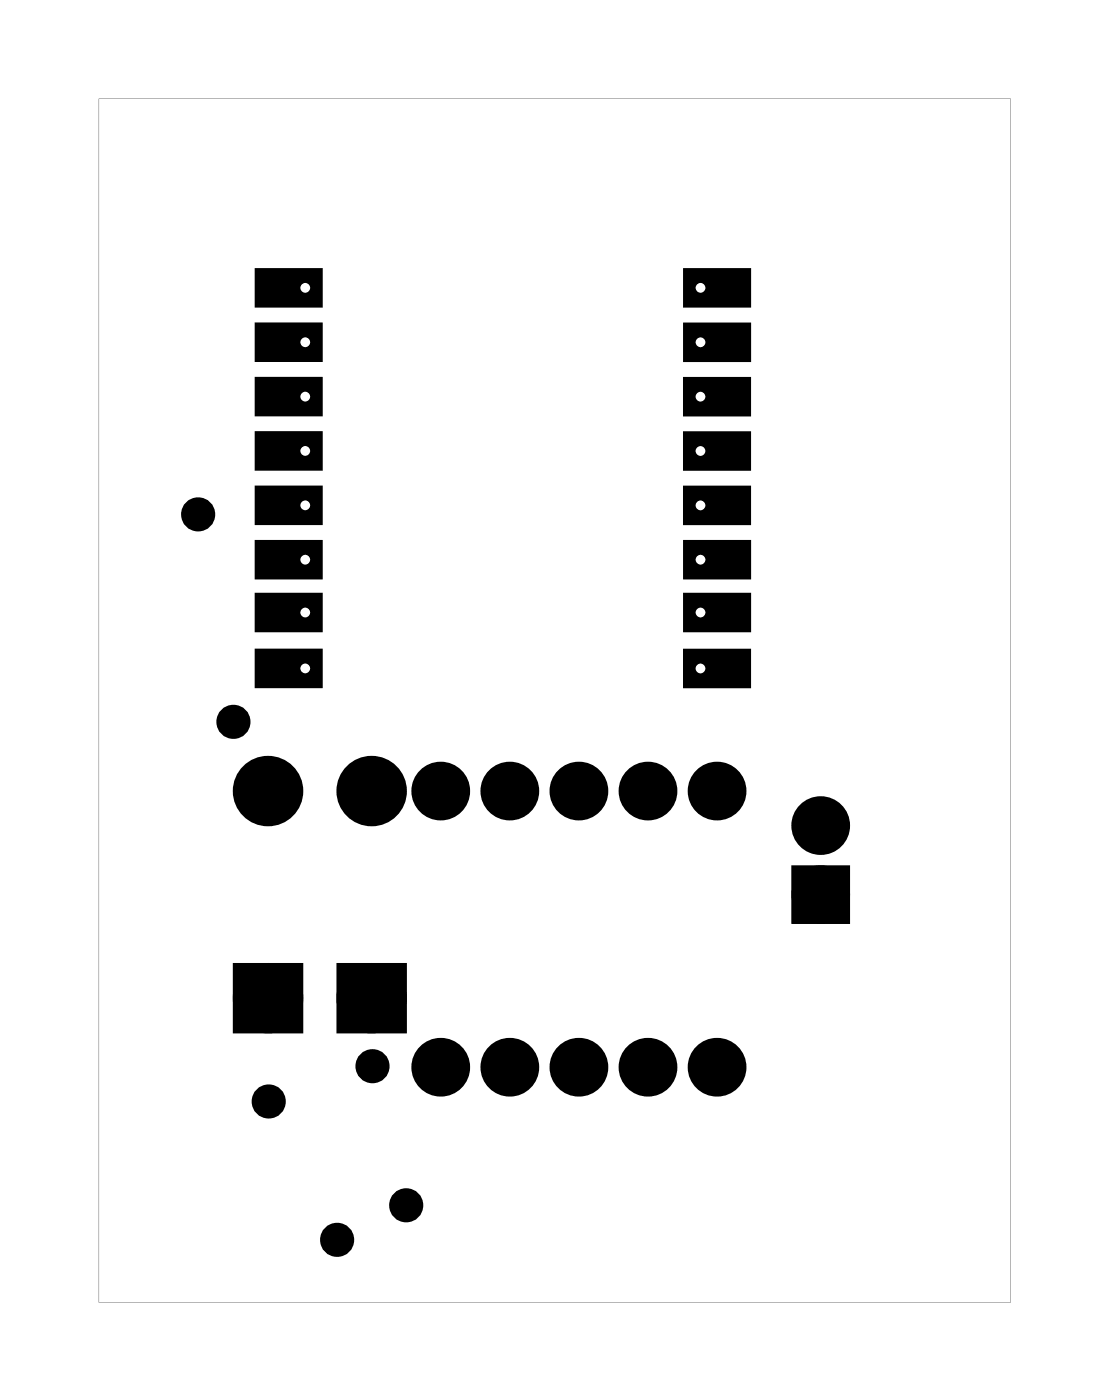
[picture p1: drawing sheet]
<svg xmlns="http://www.w3.org/2000/svg" width="41mm" height="52mm" viewBox="0 0 41 52" stroke-linecap="round" stroke-linejoin="round" font-family="sans-serif">
<g fill="#000">
<path d="M8.9 35.8h1.9v1.8h-1.9zM12.8 35.8h1.8v1.8h-1.8zM29.5 32.2h1.4v1.4h-1.4z"/>
<path d="M9.5 20h2.2v1.2h-2.2zM10.9 20.6a.31 .31 0 0 0 .6 0 .31 .31 0 0 0-.6 0z"/>
<path d="M9.5 10h2.2v1.2h-2.2zM10.9 10.6a.31 .31 0 0 0 .6 0 .31 .31 0 0 0-.6 0z"/>
<path d="M9.5 12h2.2v1.2h-2.2zM10.9 12.6a.31 .31 0 0 0 .6 0 .31 .31 0 0 0-.6 0z"/>
<path d="M9.5 14h2.2v1.2h-2.2zM10.9 14.6a.31 .31 0 0 0 .6 0 .31 .31 0 0 0-.6 0z"/>
<path d="M9.5 16h2.2v1.2h-2.2zM10.9 16.6a.31 .31 0 0 0 .6 0 .31 .31 0 0 0-.6 0z"/>
<path d="M9.5 18h2.2v1.2h-2.2zM10.9 18.6a.31 .31 0 0 0 .6 0 .31 .31 0 0 0-.6 0z"/>
<path d="M25.2 14h2.3v1.2h-2.3zM25.4 14.6a.35 .35 0 0 0 .7 0 .35 .35 0 0 0-.7 0z"/>
<path d="M25.2 16h2.3v1.2h-2.3zM25.4 16.6a.35 .35 0 0 0 .7 0 .35 .35 0 0 0-.7 0z"/>
<path d="M25.2 18h2.3v1.2h-2.3zM25.4 18.6a.35 .35 0 0 0 .7 0 .35 .35 0 0 0-.7 0z"/>
<path d="M25.2 10h2.3v1.2h-2.3zM25.4 10.6a.35 .35 0 0 0 .7 0 .35 .35 0 0 0-.7 0z"/>
<path d="M25.2 12h2.3v1.2h-2.3zM25.4 12.6a.35 .35 0 0 0 .7 0 .35 .35 0 0 0-.7 0z"/>
<path d="M3.6 3.6v44.3h33.6v-44.3zM3.6 3.6h33.6v44.3h-33.6z"/>
<path d="M9.5 21.9h2.2v1.2h-2.2zM10.9 22.5a.31 .31 0 0 0 .6 0 .31 .31 0 0 0-.6 0z"/>
<path d="M9.5 24h2.2v1.2h-2.2zM10.9 24.6a.31 .31 0 0 0 .6 0 .31 .31 0 0 0-.6 0z"/>
<path d="M25.2 24h2.3v1.2h-2.3zM25.4 24.6a.35 .35 0 0 0 .7 0 .35 .35 0 0 0-.7 0z"/>
<path d="M25.2 20h2.3v1.2h-2.3zM25.4 20.6a.35 .35 0 0 0 .7 0 .35 .35 0 0 0-.7 0z"/>
<path d="M25.2 21.9h2.3v1.2h-2.3zM25.4 22.5a.35 .35 0 0 0 .7 0 .35 .35 0 0 0-.7 0z"/>
</g>
<g fill="#000">
<circle cx="7.3" cy="18.9" r=".35"/>
<circle cx="8.6" cy="26.6" r=".35"/>
<circle cx="9.9" cy="29.1" r=".91"/>
<circle cx="9.9" cy="36.7" r=".91"/>
<circle cx="13.7" cy="29.1" r=".91"/>
<circle cx="13.7" cy="36.7" r=".91"/>
<circle cx="13.7" cy="39.2" r=".35"/>
<circle cx="16.2" cy="29.1" r=".7"/>
<circle cx="16.2" cy="39.3" r=".7"/>
<circle cx="18.7" cy="39.3" r=".7"/>
<circle cx="18.7" cy="29.1" r=".7"/>
<circle cx="21.3" cy="29.1" r=".7"/>
<circle cx="21.3" cy="39.3" r=".7"/>
<circle cx="23.8" cy="29.1" r=".7"/>
<circle cx="23.8" cy="39.3" r=".7"/>
<circle cx="26.4" cy="29.1" r=".7"/>
<circle cx="26.4" cy="39.3" r=".7"/>
<circle cx="30.2" cy="30.4" r=".7"/>
<circle cx="30.2" cy="32.9" r=".7"/>
<circle cx="9.9" cy="40.5" r=".35"/>
<circle cx="12.4" cy="45.6" r=".35"/>
<circle cx="14.9" cy="44.3" r=".35"/>
</g>
<g fill="none" stroke="#000" stroke-width=".55">
<circle cx="7.3" cy="18.9" r=".35"/>
<circle cx="8.6" cy="26.6" r=".35"/>
<circle cx="13.7" cy="39.2" r=".35"/>
<circle cx="9.9" cy="40.5" r=".35"/>
<circle cx="12.4" cy="45.6" r=".35"/>
<circle cx="14.9" cy="44.3" r=".35"/>
</g>
<g fill="none" stroke="#000" stroke-width=".76" stroke-linecap="butt">
<path d="M8.9 35.8h1.9v1.8h-1.9zM12.8 35.8h1.8v1.8h-1.8zM29.5 32.2h1.4v1.4h-1.4z"/>
<circle cx="9.9" cy="29.1" r=".91"/>
<circle cx="9.9" cy="36.7" r=".91"/>
<circle cx="13.7" cy="29.1" r=".91"/>
<circle cx="13.7" cy="36.7" r=".91"/>
<circle cx="16.2" cy="39.3" r=".7"/>
<circle cx="16.2" cy="29.1" r=".7"/>
<circle cx="18.7" cy="39.3" r=".7"/>
<circle cx="18.7" cy="29.1" r=".7"/>
<circle cx="21.3" cy="39.3" r=".7"/>
<circle cx="21.3" cy="29.1" r=".7"/>
<circle cx="23.8" cy="39.3" r=".7"/>
<circle cx="23.8" cy="29.1" r=".7"/>
<circle cx="26.4" cy="39.3" r=".7"/>
<circle cx="26.4" cy="29.1" r=".7"/>
<circle cx="30.2" cy="32.9" r=".7"/>
<circle cx="30.2" cy="30.4" r=".7"/>
</g>
<g fill="none" stroke="#000" stroke-width=".25">
<path d="M9.5 20h2.2v1.2h-2.2zM9.5 10h2.2v1.2h-2.2zM9.5 12h2.2v1.2h-2.2zM9.5 14h2.2v1.2h-2.2zM9.5 16h2.2v1.2h-2.2zM9.5 18h2.2v1.2h-2.2zM25.2 14h2.3v1.2h-2.3zM25.2 16h2.3v1.2h-2.3zM25.2 18h2.3v1.2h-2.3zM25.2 10h2.3v1.2h-2.3zM25.2 12h2.3v1.2h-2.3zM25.2 20h2.3v1.2h-2.3z"/>
<path d="M9.5 21.9h2.2v1.2h-2.2zM9.5 24h2.2v1.2h-2.2zM25.2 24h2.3v1.2h-2.3zM25.2 21.9h2.3v1.2h-2.3z"/>
<circle cx="11.2" cy="14.6" r=".31"/>
<circle cx="11.2" cy="18.6" r=".31"/>
<circle cx="11.2" cy="10.6" r=".31"/>
<circle cx="11.2" cy="12.6" r=".31"/>
<circle cx="11.2" cy="16.6" r=".31"/>
<circle cx="25.8" cy="14.6" r=".31"/>
<circle cx="25.8" cy="16.6" r=".31"/>
<circle cx="25.8" cy="18.6" r=".31"/>
<circle cx="25.8" cy="10.6" r=".31"/>
<circle cx="25.8" cy="12.6" r=".31"/>
<circle cx="11.2" cy="22.5" r=".31"/>
<circle cx="11.2" cy="20.6" r=".31"/>
<circle cx="11.2" cy="24.6" r=".31"/>
<circle cx="25.8" cy="24.6" r=".31"/>
<circle cx="25.8" cy="22.5" r=".31"/>
<circle cx="25.8" cy="20.6" r=".31"/>
</g>
</svg>
